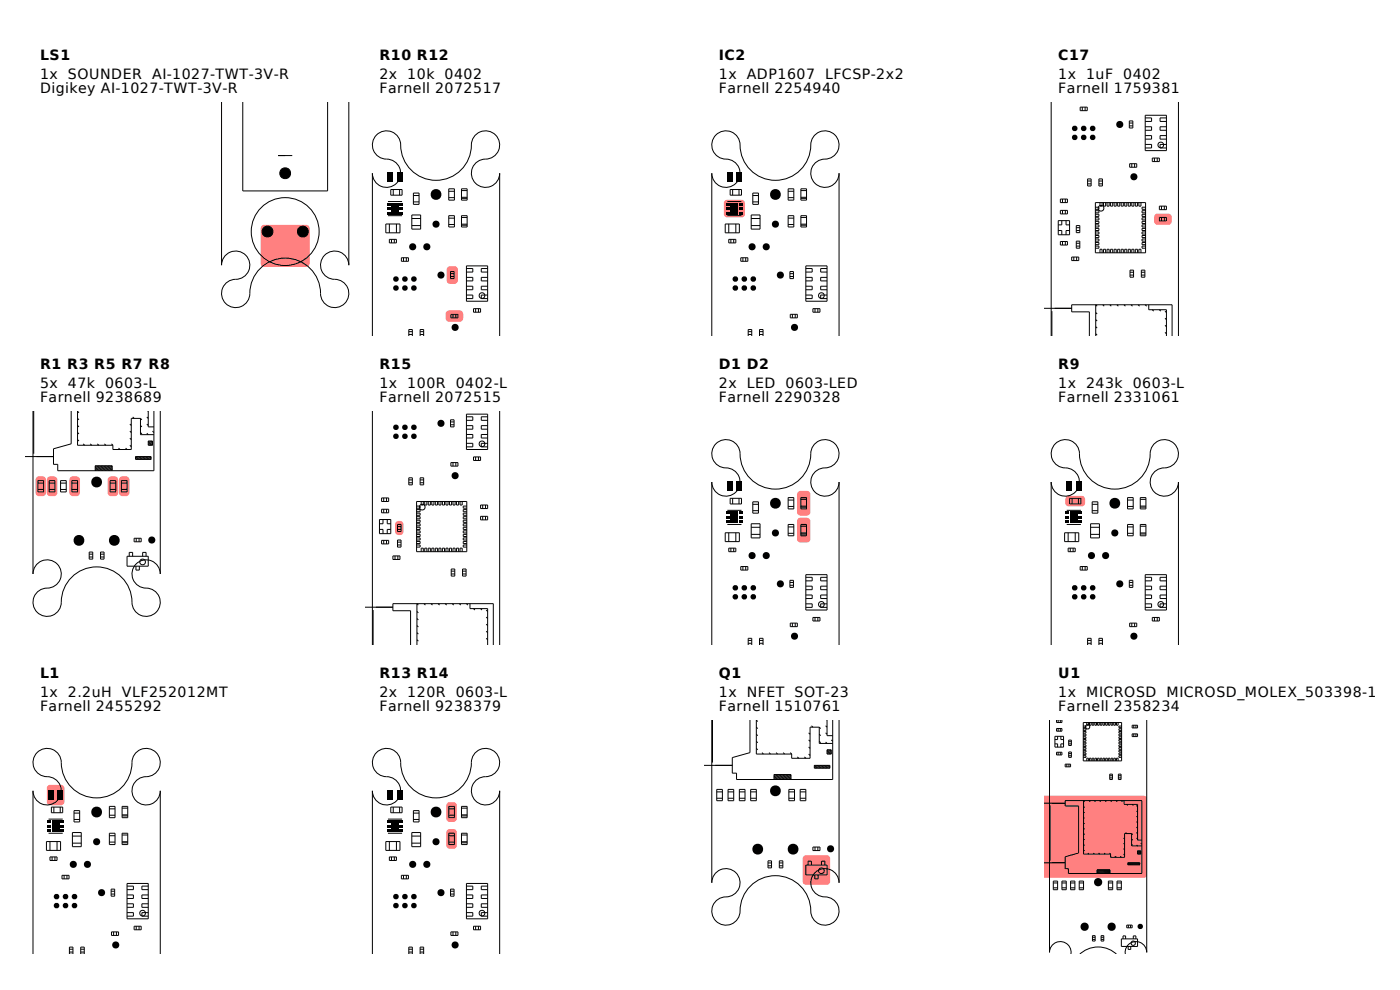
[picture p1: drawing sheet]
<svg xmlns="http://www.w3.org/2000/svg" width="297mm" height="210mm" viewBox="0 0 297 210" stroke-linecap="round" stroke-linejoin="round" font-family="sans-serif">
<defs><g id="words">
<g font-size="3">
<text x="8.5" y="12.8">LS1</text>
<text x="8.5" y="16.8">1x</text>
<text x="14.4" y="16.8">SOUNDER</text>
<text x="32.3" y="16.8">AI-1027-TWT-3V-R</text>
<text x="80.5" y="12.8">R10 R12</text>
<text x="80.5" y="16.8">2x</text>
<text x="86.4" y="16.8">10k</text>
<text x="94.3" y="16.8">0402</text>
<text x="152.5" y="12.8">IC2</text>
<text x="152.5" y="16.8">1x</text>
<text x="158.4" y="16.8">ADP1607</text>
<text x="175" y="16.8">LFCSP-2x2</text>
<text x="224.5" y="12.8">C17</text>
<text x="224.5" y="16.8">1x</text>
<text x="230.4" y="16.8">1uF</text>
<text x="238.3" y="16.8">0402</text>
<text x="8.5" y="19.8">Digikey AI-1027-TWT-3V-R</text>
<text x="80.5" y="19.8">Farnell 2072517</text>
<text x="152.5" y="19.8">Farnell 2254940</text>
<text x="224.5" y="19.8">Farnell 1759381</text>
<text x="8.5" y="78.3">R1 R3 R5 R7 R8</text>
<text x="8.5" y="82.3">5x</text>
<text x="14.4" y="82.3">47k</text>
<text x="22.3" y="82.3">0603-L</text>
<text x="80.5" y="78.3">R15</text>
<text x="80.5" y="82.3">1x</text>
<text x="86.4" y="82.3">100R</text>
<text x="96.7" y="82.3">0402-L</text>
<text x="152.5" y="78.3">D1 D2</text>
<text x="152.5" y="82.3">2x</text>
<text x="158.4" y="82.3">LED</text>
<text x="166.7" y="82.3">0603-LED</text>
<text x="224.5" y="78.3">R9</text>
<text x="224.5" y="82.3">1x</text>
<text x="230.4" y="82.3">243k</text>
<text x="240.3" y="82.3">0603-L</text>
<text x="8.5" y="85.3">Farnell 9238689</text>
<text x="80.5" y="85.3">Farnell 2072515</text>
<text x="152.5" y="85.3">Farnell 2290328</text>
<text x="224.5" y="85.3">Farnell 2331061</text>
<text x="8.5" y="143.8">L1</text>
<text x="80.5" y="143.8">R13 R14</text>
<text x="152.5" y="143.8">Q1</text>
<text x="224.5" y="143.8">U1</text>
<text x="8.5" y="147.8">1x</text>
<text x="14.4" y="147.8">2.2uH</text>
<text x="25.9" y="147.8">VLF252012MT</text>
<text x="80.5" y="147.8">2x</text>
<text x="86.4" y="147.8">120R</text>
<text x="96.7" y="147.8">0603-L</text>
<text x="152.5" y="147.8">1x</text>
<text x="158.4" y="147.8">NFET</text>
<text x="168.6" y="147.8">SOT-23</text>
<text x="224.5" y="147.8">1x</text>
<text x="230.4" y="147.8">MICROSD</text>
<text x="247.5" y="147.8">MICROSD_MOLEX_503398-1892</text>
<text x="8.5" y="150.8">Farnell 2455292</text>
<text x="80.5" y="150.8">Farnell 9238379</text>
<text x="152.5" y="150.8">Farnell 1510761</text>
<text x="224.5" y="150.8">Farnell 2358234</text>
</g>
</g></defs>
<path d="M55.5 47.9l.6-.2h8.9a.75 .75 0 0 1 .7 .7v7.5a.75 .75 0 0 1-.7 .7h-8.9a.75 .75 0 0 1-.8-.7v-7.5z" fill="#ff8080"/>
<g fill="#000">
<circle cx="60.5" cy="36.8" r="1.15"/>
<circle cx="56.8" cy="49.1" r="1.15"/>
<circle cx="64.3" cy="49.1" r="1.15"/>
</g>
<g fill="none" stroke="#000" stroke-width=".21">
<path d="M59 33h3M69.5 21.7v18.8h-18v-18.8M74 21.7v34.6a3 3 0 0 0-3-3 3 3 0 0 0-3 3 3 3 0 0 0 3 3 3 3 0 0 1 3 3 3 3 0 0 1-3 3 3 3 0 0 1-3-3 7.5 7.5 0 0 0-7.8-7.5 7.5 7.5 0 0 0-7.3 8.1 3 3 0 0 1-3.3 2.3 3 3 0 0 1-2.6-3.1 3 3 0 0 1 3-2.8 3 3 0 0 0 3-3 3 3 0 0 0-3-3 3 3 0 0 0-3 3v-34.6"/>
<circle cx="60.5" cy="36.8" r="1.15"/>
<circle cx="56.8" cy="49.1" r="1.15"/>
<circle cx="60.5" cy="49.1" r="7.2"/>
<circle cx="64.3" cy="49.1" r="1.15"/>
</g>
<g fill="#ff8080">
<path d="M10.1 101.3a1.45 1.45 0 0 1 2 .2l.1 3a.75 .75 0 0 1-.8 .8h-.7a.75 .75 0 0 1-.8-.8v-2.7z"/>
<path d="M7.7 101.3a1.45 1.45 0 0 1 2 .2l.1 3a.75 .75 0 0 1-.8 .8h-.7a.75 .75 0 0 1-.8-.8v-2.7z"/>
<path d="M25.4 101.3a1.45 1.45 0 0 1 2 .2l.1 3a.75 .75 0 0 1-.8 .8h-.7a.75 .75 0 0 1-.8-.8v-2.7z"/>
<path d="M23 101.3a1.45 1.45 0 0 1 2 .2l.1 3a.75 .75 0 0 1-.8 .8h-.7a.75 .75 0 0 1-.8-.8v-2.7z"/>
<path d="M14.9 101.3a1.45 1.45 0 0 1 2 .2l.1 3a.75 .75 0 0 1-.8 .8h-.7a.75 .75 0 0 1-.8-.8v-2.7z"/>
</g>
<g fill="#000">
<circle cx="16.8" cy="114.6" r="1.15"/>
<circle cx="20.5" cy="102.3" r="1.15"/>
<circle cx="24.3" cy="114.6" r="1.15"/>
<circle cx="32.2" cy="114.6" r=".76"/>
</g>
<g fill="none" stroke="#000" stroke-width=".21">
<path d="M5.5 96.9h5.9M7 87.2v34.6a3 3 0 0 1 3-3 3 3 0 0 1 3 3 3 3 0 0 1-3 3 3 3 0 0 0-3 3 3 3 0 0 0 3 3 3 3 0 0 0 3-3 7.5 7.5 0 0 1 7.8-7.5 7.5 7.5 0 0 1 7.3 8.1 3 3 0 0 0 3.3 2.3 3 3 0 0 0 2.6-3.1 3 3 0 0 0-3-2.8 3 3 0 0 1-3-3 3 3 0 0 1 3-3 3 3 0 0 1 3 3v-34.6M7.2 87.2v9.1M15.1 87.2v7l-3.7 1v3.3h.9v1.4h20.4v-12.7M16.5 87.2v7.3h7.5M16.5 93.3l.3 .3M16.5 91.8l.3 .3M16.5 90.3l.3 .3M16.5 88.8l.3 .3M16.5 87.3l.3 .3M17.7 94.2l.3 .3M19.2 94.2l.3 .3"/>
<path d="M20.2 98.8l1.1 1.1M20.2 99.1l.8 .8M20.2 99.4l.5 .5M20.2 99.7l.2 .2M20.2 98.8h3.6v1.1M20.2 98.8v1.1M20.5 98.8l1.1 1.1M20.7 94.2l.3 .3M20.8 98.8l1.1 1.1M21.1 98.8l1.1 1.1M21.4 98.8l1.1 1.1M21.7 98.8l1.1 1.1"/>
<path d="M22 98.8l1.1 1.1M22.2 94.2l.3 .3M22.3 98.8l1.1 1.1M22.6 98.8l1.1 1.1M22.9 98.8l.9 .9M23.2 98.8l.6 .6M23.5 98.8l.3 .3M23.7 94.2l.3 .3M25.2 95.1l.3 .3M26.7 95.1l.3 .3M27.6 90l.3 .3M27.6 91.5l.3 .3"/>
<path d="M27.6 93l.3 .3M27.6 94.5l.3 .3M28.2 88.5l.3 .3M28.8 96.9h3.3v.6M28.8 96.9l.6 .6M28.8 97.2l.3 .3M28.8 96.9v.6h3.3M29.1 96.9l.6 .6M29.4 96.9l.6 .6M29.7 96.9l.6 .6M29.8 91.8l.3 .3M29.8 88.8l.3 .3"/>
<path d="M29.8 90.3l.3 .3M29.8 88.8h-1.9v6.6h-3.9v-.9M29.8 88.8v3.4h2.9M30 96.9l.6 .6M30.3 96.9l.6 .6M30.6 96.9l.6 .6M30.9 96.9l.6 .6M31.2 88.5l.3 .3M31.2 91.9l.3 .3M31.2 90l.3 .3M31.2 96.9l.6 .6M31.4 87.2l.1 .1"/>
<path d="M31.5 87.2v3.4h1.2M31.5 93.6v.9h.9M31.5 93.6l.9 .9M31.5 93.9l.6 .6M31.5 94.2l.3 .3M31.5 96.9l.6 .6M31.5 93.6h.9v.9M31.8 93.6l.6 .6M31.8 96.9l.3 .3M32.1 93.6l.3 .3M32.4 91.5l.3 .3M8.1 102h1.2v2.4h-1.2z"/>
<path d="M8.1 103.8h1.2M8.1 102.5h1.2M10.5 102h1.2v2.4h-1.2zM10.5 103.8h1.2M10.5 102.5h1.2M12.9 102h1.2v2.4h-1.2zM12.9 103.8h1.2M12.9 102.5h1.2M15.3 102h1.2v2.4h-1.2zM15.3 103.8h1.2M15.3 102.5h1.2M18.9 117.1h.8v1.5h-.8z"/>
<path d="M18.9 117.6h.8M18.9 118.2h.8M21.3 117.1h.8v1.5h-.8zM21.3 117.6h.8M21.3 118.2h.8M23.4 102h1.2v2.4h-1.2zM23.4 103.8h1.2M23.4 102.5h1.2M25.8 102h1.2v2.4h-1.2zM25.8 103.8h1.2M25.8 102.5h1.2M27 118h4.5v2.1h-4.5z"/>
<path d="M27.4 118v-.8h.7v.8M28.5 114.2h1.5v.7h-1.5zM28.9 114.2v.7M29.5 114.2v.7M30.3 118v-.8h.7v.8M28.8 120.1v.8h.8v-.8"/>
<circle cx="30.3" cy="119.2" r=".6"/>
</g>
<path d="M10.1 166.7l.6-.2h2.2a.75 .75 0 0 1 .8 .7v2.9a.75 .75 0 0 1-.8 .7h-2.2a.75 .75 0 0 1-.8-.7v-2.9z" fill="#ff8080"/>
<g fill="#000">
<path d="M10.1 174h.7v.6h-.7zM10.1 175h.7v.6h-.7zM10.1 175.9h.7v.6h-.7zM10.2 167.7h1.2v1.9h-1.2zM11.1 174.1h1.5v2.4h-1.5zM12.3 167.7h1.1v1.9h-1.1zM12.8 175.9h.7v.6h-.7zM12.8 175h.7v.6h-.7zM12.8 174h.7v.6h-.7z"/>
<circle cx="20.5" cy="172.3" r="1.15"/>
<circle cx="20.5" cy="178.6" r=".76"/>
<circle cx="12" cy="190.2" r=".6"/>
<circle cx="12" cy="192.1" r=".6"/>
<circle cx="13.9" cy="190.2" r=".59"/>
<circle cx="13.9" cy="192.1" r=".59"/>
<circle cx="15.5" cy="183.4" r=".76"/>
<circle cx="15.8" cy="190.2" r=".6"/>
<circle cx="15.8" cy="192.1" r=".6"/>
<circle cx="18.5" cy="183.4" r=".76"/>
<circle cx="21.6" cy="189.4" r=".76"/>
<circle cx="24.6" cy="200.5" r=".76"/>
</g>
<g fill="none" stroke="#000" stroke-width=".21">
<path d="M9.9 178.5h3v1.9h-3zM10.3 176.8h3M10.3 173.8h3M10.6 178.5v1.9M10.9 171.2h2.4v1.2h-2.4zM11.4 171.2v1.2M12.1 178.5v1.9M12.8 171.2v1.2M15.4 178.9h1.8M15.4 177.4h1.8M15.4 176.6h1.8v3h-1.8zM15.7 172h1.2v2.4h-1.2z"/>
<path d="M15.7 173.8h1.2M15.7 172.5h1.2M23.2 171.1h1.2v2.4h-1.2zM23.2 176.8h1.2v2.4h-1.2zM23.2 172.9h1.2M23.2 171.6h1.2M23.2 178.6h1.2M23.2 177.3h1.2M25.9 171.1h1.2v2.4h-1.2zM25.9 176.8h1.2v2.4h-1.2zM25.9 172.9h1.2M25.9 173.1h1.2"/>
<path d="M25.9 171.4h1.2M25.9 177.1h1.2M25.9 178.8h1.2M25.9 178.6h1.2M10.6 181.8h1.5v.7h-1.5zM11.1 181.8v.7M11.7 181.8v.7M13.2 185.7h1.5v.7h-1.5zM13.6 185.7v.7M14.2 185.7v.7M23.6 188.6h.7v1.5h-.7zM23.6 189.1h.7"/>
<path d="M23.6 189.7h.7M23.7 197.7h1.5v.7h-1.5zM24.1 197.7v.7M24.7 197.7v.7M27 187.4h4.5v7.5h-4.5zM27 193.6h1.3v.8h-1.3M27 191.7h1.3v.8h-1.3M27 189.9h1.3v.7h-1.3M27 188h1.3v.7h-1.3M28.5 196.5h1.5v.7h-1.5zM28.9 196.5v.7M29.5 196.5v.7"/>
<path d="M31.5 193.6h-1.4v.8h1.4M31.5 188h-1.4v.7h1.4M31.5 189.9h-1.4v.7h1.4M31.5 191.7h-1.4v.8h1.4M7 202.3v-34.5a3 3 0 0 0 3 3 3 3 0 0 0 3-3 3 3 0 0 0-3-3 3 3 0 0 1-3-3 3 3 0 0 1 3-3 3 3 0 0 1 3 3 7.5 7.5 0 0 0 7.8 7.5 7.5 7.5 0 0 0 7.3-8.1 3 3 0 0 1 3.3-2.4 3 3 0 0 1 2.6 3.2 3 3 0 0 1-3 2.8 3 3 0 0 0-3 3 3 3 0 0 0 3 3 3 3 0 0 0 3-3v34.5M14.7 201.4h.8M14.7 202h.8M14.7 202.3v-1.4h.8v1.4M17.1 201.4h.8M17.1 202h.8M17.1 202.3v-1.4h.8v1.4"/>
<circle cx="30.3" cy="193.7" r=".6"/>
</g>
<g fill="#ff8080">
<path d="M94.8 66.1l.5-.2h2.2a.75 .75 0 0 1 .8 .7v.9a.75 .75 0 0 1-.8 .8h-2.2a.75 .75 0 0 1-.8-.8v-.9z"/>
<path d="M95 56.7a1.59 1.59 0 0 1 2.1 .2l.1 2.6a.75 .75 0 0 1-.8 .7h-.9a.75 .75 0 0 1-.7-.7v-2.3z"/>
</g>
<g fill="#000">
<path d="M82.2 36.7h1.2v1.9h-1.2zM84.3 36.7h1.1v1.9h-1.1zM82.1 43h.7v.6h-.7zM82.1 44h.7v.6h-.7zM82.1 44.9h.7v.6h-.7zM83.1 43.1h1.5v2.4h-1.5zM84.8 44.9h.7v.6h-.7zM84.8 44h.7v.6h-.7zM84.8 43h.7v.6h-.7z"/>
<circle cx="84" cy="59.2" r=".6"/>
<circle cx="85.9" cy="59.2" r=".6"/>
<circle cx="87.6" cy="52.4" r=".76"/>
<circle cx="87.8" cy="59.2" r=".6"/>
<circle cx="90.6" cy="52.4" r=".76"/>
<circle cx="92.5" cy="41.3" r="1.15"/>
<circle cx="92.5" cy="47.6" r=".76"/>
<circle cx="93.6" cy="58.4" r=".76"/>
<circle cx="84" cy="61.1" r=".6"/>
<circle cx="85.9" cy="61.1" r=".6"/>
<circle cx="87.8" cy="61.1" r=".6"/>
<circle cx="96.6" cy="69.5" r=".76"/>
</g>
<g fill="none" stroke="#000" stroke-width=".21">
<path d="M81.9 47.5h3v1.9h-3zM82.3 45.8h3M82.3 42.8h3M82.6 47.5v1.9M82.6 50.8h1.5v.7h-1.5zM82.9 40.2h2.4v1.2h-2.4zM83.1 50.8v.7M83.4 40.2v1.2M83.7 50.8v.7M84.1 47.5v1.9M84.8 40.2v1.2M85.2 54.7h1.5v.7h-1.5z"/>
<path d="M85.6 54.7v.7M86.2 54.7v.7M87.4 47.9h1.8M87.4 46.4h1.8M87.4 45.6h1.8v3h-1.8zM87.7 41h1.2v2.4h-1.2zM87.7 42.8h1.2M87.7 41.5h1.2M95.2 40.1h1.2v2.4h-1.2zM95.2 45.8h1.2v2.4h-1.2zM95.2 41.9h1.2M95.2 40.6h1.2"/>
<path d="M95.2 47.6h1.2M95.2 46.3h1.2M95.6 57.6h.7v1.5h-.7zM95.6 58.1h.7M95.6 58.7h.7M97.9 40.1h1.2v2.4h-1.2zM97.9 45.8h1.2v2.4h-1.2zM97.9 41.9h1.2M97.9 42.1h1.2M97.9 40.4h1.2M97.9 46.1h1.2M97.9 47.8h1.2"/>
<path d="M97.9 47.6h1.2M99 56.4h4.5v7.5h-4.5zM99 58.8h1.3v.8h-1.3M99 57h1.3v.7h-1.3M103.5 57h-1.4v.7h1.4M103.5 58.8h-1.4v.8h1.4M79 71.3v-34.5a3 3 0 0 0 3 3 3 3 0 0 0 3-3 3 3 0 0 0-3-3 3 3 0 0 1-3-3 3 3 0 0 1 3-3 3 3 0 0 1 3 3 7.5 7.5 0 0 0 7.8 7.4 7.5 7.5 0 0 0 7.3-8 3 3 0 0 1 3.3-2.4 3 3 0 0 1 2.6 3.2 3 3 0 0 1-3 2.8 3 3 0 0 0-3 3 3 3 0 0 0 3 3 3 3 0 0 0 3-3v34.5M86.7 70.4h.8M86.7 71h.8M86.7 71.3v-1.4h.8v1.4M89.1 70.4h.8M89.1 71h.8"/>
<path d="M89.1 71.3v-1.4h.8v1.4M95.7 66.7h1.5v.7h-1.5zM96.1 66.7v.7M96.7 66.7v.7M99 62.6h1.3v.7h-1.3M99 60.7h1.3v.8h-1.3M100.5 65.5h1.5v.7h-1.5zM100.9 65.5v.7M101.5 65.5v.7M103.5 62.6h-1.4v.7h1.4M103.5 60.7h-1.4v.8h1.4"/>
<circle cx="102.3" cy="62.7" r=".6"/>
</g>
<path d="M84 110.7l.6-.2a.83 .83 0 0 1 1 .8v1.5a.91 .91 0 0 1-.9 .7 .91 .91 0 0 1-.9-.7v-1.5z" fill="#ff8080"/>
<g fill="none" stroke="#000" stroke-width=".21">
<path d="M79 87.2v49.6M95.6 89.1h.7v1.5h-.7zM95.6 89.5h.7M95.6 90.1h.7M95.7 98.1h1.5v.8h-1.5zM96.1 98.1v.8M96.7 98.1v.8M99 87.9h4.5v7.5h-4.5zM99 94h1.3v.8h-1.3M99 92.2h1.3v.7h-1.3M99 90.3h1.3v.7h-1.3M99 88.4h1.3v.8h-1.3"/>
<path d="M100.5 96.9h1.5v.8h-1.5zM100.9 96.9v.8M101.5 96.9v.8M103.5 94h-1.4v.8h1.4M103.5 88.4h-1.4v.8h1.4M103.5 90.3h-1.4v.7h1.4M103.5 92.2h-1.4v.7h1.4M106 87.2v49.6M80.5 112.3h.8v.9M80.5 110.2h2.4v3h-2.4zM81 105.6h1.5v.8h-1.5zM81 108h1.5v.8h-1.5z"/>
<path d="M81 114.6h1.5v.8h-1.5zM81.3 110.2v.9h-.8M81.4 105.6v.8M81.4 108v.8M81.4 114.6v.8M82 105.6v.8M82 108v.8M82 114.6v.8M82.2 110.2v.9h.7M82.9 112.3h-.7v.9M83.4 117.9h1.5v.8h-1.5zM83.8 117.9v.8"/>
<path d="M84.3 115.6h.8M84.3 115h.8M84.3 114.6h.8v1.5h-.8zM84.3 111.3h.8v1.5h-.8zM84.3 112.3h.8M84.3 111.7h.8M84.4 117.9v.8M86.7 101.8h.8M86.7 102.4h.8M86.7 101.4h.8v1.5h-.8zM88.4 115.6h.7v.5h-.7M88.4 114.1h.7v.5h-.7"/>
<path d="M88.4 107.4h.7v.4h-.7M88.4 108.1h.7v.5h-.7M88.4 108.9h.7v.4h-.7M88.4 109.6h.7v.5h-.7M88.4 110.4h.7v.4h-.7M88.4 111.1h.7v.5h-.7M88.4 111.9h.7v.4h-.7M88.4 112.6h.7v.5h-.7M88.4 113.4h.7v.4h-.7M88.4 114.9h.7v.4h-.7M88.4 106.4h10.6v10.6h-10.6zM89.1 101.8h.8"/>
<path d="M89.1 102.4h.8M89.1 101.4h.8v1.5h-.8zM89.4 106.4v.7h.4v-.7M89.4 117v-.7h.4v.7M90.1 106.4v.7h.5v-.7M90.1 117v-.7h.5v.7M90.9 106.4v.7h.4v-.7M90.9 117v-.7h.4v.7M91.6 106.4v.7h.5v-.7M91.6 117v-.7h.5v.7M92.4 106.4v.7h.4v-.7M92.4 117v-.7h.4v.7"/>
<path d="M93.1 106.4v.7h.5v-.7M93.1 117v-.7h.5v.7M93.9 106.4v.7h.4v-.7M93.9 117v-.7h.4v.7M94.6 106.4v.7h.5v-.7M94.6 117v-.7h.5v.7M95.4 106.4v.7h.4v-.7M95.4 117v-.7h.4v.7M96.1 106.4v.7h.5v-.7M96.1 117v-.7h.5v.7M96.9 106.4v.7h.4v-.7M96.9 117v-.7h.4v.7"/>
<path d="M97.6 106.4v.7h.5v-.7M97.6 117v-.7h.5v.7M99 115.6h-.7v.5h.7M99 114.1h-.7v.5h.7M99 107.4h-.7v.4h.7M99 108.1h-.7v.5h.7M99 108.9h-.7v.4h.7M99 109.6h-.7v.5h.7M99 110.4h-.7v.4h.7M99 111.1h-.7v.5h.7M99 111.9h-.7v.4h.7M99 112.6h-.7v.5h.7"/>
<path d="M99 113.4h-.7v.4h.7M99 114.9h-.7v.4h.7M102 107.1h1.5v.8h-1.5zM102 109.5h1.5v.8h-1.5zM102.4 107.1v.8M102.4 109.5v.8M103 107.1v.8M103 109.5v.8M77.5 128.8h5.9M79.2 129.4v7.4M87.1 136.8v-7.2h-3.7v-1.5h21.3v8.7M88.5 135.7l.3 .3"/>
<path d="M88.5 134.2l.3 .3M88.5 132.7l.3 .3M88.5 131.2l.3 .3M88.5 129.7l.3 .3M88.8 128.4l-.3-.3v8.7M90 128.1l.3 .3M91.5 128.1l.3 .3M93 128.1l.3 .3M94.5 128.1l.3 .3M95.7 120.7h.8v1.5h-.8zM95.7 121.8h.8M95.7 121.2h.8"/>
<path d="M96 128.1l.3 .3M97.5 128.1l.3 .3M98.1 120.7h.8v1.5h-.8zM98.1 121.8h.8M98.1 121.2h.8M99 128.1l.3 .3M99.7 128.1v1h3.8v7.7M100.5 129.1l.3 .3M102 129.1l.3 .3M103.2 129.4l.3 .3M103.2 130.9l.3 .3M103.2 132.4l.3 .3"/>
<path d="M103.2 133.9l.3 .3M103.2 135.4l.3 .3"/>
<circle cx="102.3" cy="94.2" r=".6"/>
<circle cx="89.6" cy="107.6" r=".6"/>
</g>
<g fill="#000">
<circle cx="84" cy="90.7" r=".6"/>
<circle cx="84" cy="92.6" r=".6"/>
<circle cx="85.9" cy="90.7" r=".6"/>
<circle cx="85.9" cy="92.6" r=".6"/>
<circle cx="87.8" cy="90.7" r=".6"/>
<circle cx="87.8" cy="92.6" r=".6"/>
<circle cx="93.6" cy="89.8" r=".76"/>
<circle cx="96.6" cy="100.9" r=".76"/>
</g>
<g fill="#ff8080">
<path d="M94.9 170.4a1.45 1.45 0 0 1 2 .2v3a.75 .75 0 0 1-.7 .8h-.8a.75 .75 0 0 1-.7-.8v-2.7z"/>
<path d="M94.9 176.1a1.45 1.45 0 0 1 2 .2v3a.75 .75 0 0 1-.7 .8h-.8a.75 .75 0 0 1-.7-.8v-2.7z"/>
</g>
<g fill="#000">
<path d="M82.1 174h.7v.6h-.7zM82.1 175h.7v.6h-.7zM82.1 175.9h.7v.6h-.7zM82.2 167.7h1.2v1.9h-1.2zM83.1 174.1h1.5v2.4h-1.5zM84.3 167.7h1.1v1.9h-1.1zM84.8 175.9h.7v.6h-.7zM84.8 175h.7v.6h-.7zM84.8 174h.7v.6h-.7z"/>
<circle cx="92.5" cy="172.3" r="1.15"/>
<circle cx="92.5" cy="178.6" r=".76"/>
<circle cx="84" cy="190.2" r=".6"/>
<circle cx="84" cy="192.1" r=".6"/>
<circle cx="85.9" cy="190.2" r=".6"/>
<circle cx="85.9" cy="192.1" r=".6"/>
<circle cx="87.6" cy="183.4" r=".76"/>
<circle cx="87.8" cy="190.2" r=".6"/>
<circle cx="87.8" cy="192.1" r=".6"/>
<circle cx="90.6" cy="183.4" r=".76"/>
<circle cx="93.6" cy="189.4" r=".76"/>
<circle cx="96.6" cy="200.5" r=".76"/>
</g>
<g fill="none" stroke="#000" stroke-width=".21">
<path d="M81.9 178.5h3v1.9h-3zM82.3 176.8h3M82.3 173.8h3M82.6 178.5v1.9M82.9 171.2h2.4v1.2h-2.4zM83.4 171.2v1.2M84.1 178.5v1.9M84.8 171.2v1.2M87.4 178.9h1.8M87.4 177.4h1.8M87.4 176.6h1.8v3h-1.8zM87.7 172h1.2v2.4h-1.2z"/>
<path d="M87.7 173.8h1.2M87.7 172.5h1.2M95.2 171.1h1.2v2.4h-1.2zM95.2 176.8h1.2v2.4h-1.2zM95.2 172.9h1.2M95.2 171.6h1.2M95.2 178.6h1.2M95.2 177.3h1.2M97.9 171.1h1.2v2.4h-1.2zM97.9 176.8h1.2v2.4h-1.2zM97.9 172.9h1.2M97.9 173.1h1.2"/>
<path d="M97.9 171.4h1.2M97.9 177.1h1.2M97.9 178.8h1.2M97.9 178.6h1.2M82.6 181.8h1.5v.7h-1.5zM83.1 181.8v.7M83.7 181.8v.7M85.2 185.7h1.5v.7h-1.5zM85.6 185.7v.7M86.2 185.7v.7M95.6 188.6h.7v1.5h-.7zM95.6 189.1h.7"/>
<path d="M95.6 189.7h.7M95.7 197.7h1.5v.7h-1.5zM96.1 197.7v.7M96.7 197.7v.7M99 187.4h4.5v7.5h-4.5zM99 193.6h1.3v.8h-1.3M99 191.7h1.3v.8h-1.3M99 189.9h1.3v.7h-1.3M99 188h1.3v.7h-1.3M100.5 196.5h1.5v.7h-1.5zM100.9 196.5v.7M101.5 196.5v.7"/>
<path d="M103.5 193.6h-1.4v.8h1.4M103.5 188h-1.4v.7h1.4M103.5 189.9h-1.4v.7h1.4M103.5 191.7h-1.4v.8h1.4M79 202.3v-34.5a3 3 0 0 0 3 3 3 3 0 0 0 3-3 3 3 0 0 0-3-3 3 3 0 0 1-3-3 3 3 0 0 1 3-3 3 3 0 0 1 3 3 7.5 7.5 0 0 0 7.8 7.5 7.5 7.5 0 0 0 7.3-8.1 3 3 0 0 1 3.3-2.4 3 3 0 0 1 2.6 3.2 3 3 0 0 1-3 2.8 3 3 0 0 0-3 3 3 3 0 0 0 3 3 3 3 0 0 0 3-3v34.5M86.7 201.4h.8M86.7 202h.8M86.7 202.3v-1.4h.8v1.4M89.1 201.4h.8M89.1 202h.8M89.1 202.3v-1.4h.8v1.4"/>
<circle cx="102.3" cy="193.7" r=".6"/>
</g>
<path d="M153.8 42.6l.5-.2h3a.75 .75 0 0 1 .8 .7v2.3a.75 .75 0 0 1-.8 .7h-3a.75 .75 0 0 1-.7-.7v-2.3z" fill="#ff8080"/>
<g fill="#000">
<path d="M154.2 36.7h1.2v1.9h-1.2zM156.3 36.7h1.1v1.9h-1.1zM154.1 43h.7v.6h-.7zM154.1 44h.7v.6h-.7zM154.1 44.9h.7v.6h-.7zM155.1 43.1h1.5v2.4h-1.5zM156.8 44.9h.7v.6h-.7zM156.8 44h.7v.6h-.7zM156.8 43h.7v.6h-.7z"/>
<circle cx="156" cy="59.2" r=".59"/>
<circle cx="157.9" cy="59.2" r=".6"/>
<circle cx="159.6" cy="52.4" r=".76"/>
<circle cx="159.8" cy="59.2" r=".59"/>
<circle cx="162.6" cy="52.4" r=".76"/>
<circle cx="164.5" cy="41.3" r="1.15"/>
<circle cx="164.5" cy="47.6" r=".76"/>
<circle cx="165.6" cy="58.4" r=".76"/>
<circle cx="156" cy="61.1" r=".59"/>
<circle cx="157.9" cy="61.1" r=".6"/>
<circle cx="159.8" cy="61.1" r=".59"/>
<circle cx="168.6" cy="69.5" r=".76"/>
</g>
<g fill="none" stroke="#000" stroke-width=".21">
<path d="M153.9 47.5h3v1.9h-3zM154.3 45.8h3M154.3 42.8h3M154.6 47.5v1.9M154.6 50.8h1.5v.7h-1.5zM154.9 40.2h2.4v1.2h-2.4zM155.1 50.8v.7M155.4 40.2v1.2M155.7 50.8v.7M156.1 47.5v1.9M156.8 40.2v1.2M157.2 54.7h1.5v.7h-1.5z"/>
<path d="M157.6 54.7v.7M158.2 54.7v.7M159.4 47.9h1.9M159.4 46.4h1.9M159.4 45.6h1.9v3h-1.9zM159.7 41h1.2v2.4h-1.2zM159.7 42.8h1.2M159.7 41.5h1.2M167.2 40.1h1.2v2.4h-1.2zM167.2 45.8h1.2v2.4h-1.2zM167.2 41.9h1.2M167.2 40.6h1.2"/>
<path d="M167.2 47.6h1.2M167.2 46.3h1.2M167.6 57.6h.7v1.5h-.7zM167.6 58.1h.7M167.6 58.7h.7M169.9 40.1h1.2v2.4h-1.2zM169.9 45.8h1.2v2.4h-1.2zM169.9 41.9h1.2M169.9 42.1h1.2M169.9 40.4h1.2M169.9 46.1h1.2M169.9 47.8h1.2"/>
<path d="M169.9 47.6h1.2M171 56.4h4.5v7.5h-4.5zM171 58.8h1.3v.8h-1.3M171 57h1.3v.7h-1.3M175.5 57h-1.4v.7h1.4M175.5 58.8h-1.4v.8h1.4M151 71.3v-34.5a3 3 0 0 0 3 3 3 3 0 0 0 3-3 3 3 0 0 0-3-3 3 3 0 0 1-3-3 3 3 0 0 1 3-3 3 3 0 0 1 3 3 7.5 7.5 0 0 0 7.9 7.4 7.5 7.5 0 0 0 7.2-8 3 3 0 0 1 3.3-2.4 3 3 0 0 1 2.6 3.2 3 3 0 0 1-3 2.8 3 3 0 0 0-3 3 3 3 0 0 0 3 3 3 3 0 0 0 3-3v34.5M158.7 70.4h.8M158.7 71h.8M158.7 71.3v-1.4h.8v1.4M161.1 70.4h.8M161.1 71h.8"/>
<path d="M161.1 71.3v-1.4h.8v1.4M167.7 66.7h1.5v.7h-1.5zM168.1 66.7v.7M168.7 66.7v.7M171 62.6h1.3v.7h-1.3M171 60.7h1.3v.8h-1.3M172.5 65.5h1.5v.7h-1.5zM172.9 65.5v.7M173.5 65.5v.7M175.5 62.6h-1.4v.7h1.4M175.5 60.7h-1.4v.8h1.4"/>
<circle cx="174.3" cy="62.7" r=".6"/>
</g>
<g fill="#ff8080">
<path d="M169.3 104.4a2.62 2.62 0 0 1 2.2-.2l.4 .4v.3v3.7a.75 .75 0 0 1-.7 .8h-1.4a.75 .75 0 0 1-.7-.8v-3.7z"/>
<path d="M169.3 110.1a2.62 2.62 0 0 1 2.2-.2l.4 .4v.3v3.7a.75 .75 0 0 1-.7 .8h-1.4a.75 .75 0 0 1-.7-.8v-3.7z"/>
</g>
<g fill="#000">
<path d="M154.1 108.5h.7v.6h-.7zM154.1 109.5h.7v.6h-.7zM154.1 110.4h.7v.6h-.7zM154.2 102.2h1.2v1.9h-1.2zM155.1 108.6h1.5v2.4h-1.5zM156.3 102.2h1.1v1.9h-1.1zM156.8 110.4h.7v.6h-.7zM156.8 109.5h.7v.6h-.7zM156.8 108.5h.7v.6h-.7z"/>
<circle cx="159.6" cy="117.9" r=".76"/>
<circle cx="162.6" cy="117.9" r=".76"/>
<circle cx="164.5" cy="106.8" r="1.15"/>
<circle cx="164.5" cy="113.1" r=".76"/>
<circle cx="156" cy="124.7" r=".59"/>
<circle cx="156" cy="126.6" r=".59"/>
<circle cx="157.9" cy="124.7" r=".6"/>
<circle cx="157.9" cy="126.6" r=".6"/>
<circle cx="159.8" cy="124.7" r=".59"/>
<circle cx="159.8" cy="126.6" r=".59"/>
<circle cx="165.6" cy="123.9" r=".76"/>
<circle cx="168.6" cy="135" r=".76"/>
</g>
<g fill="none" stroke="#000" stroke-width=".21">
<path d="M153.9 113h3v1.9h-3zM154.3 111.3h3M154.3 108.3h3M154.6 113v1.9M154.6 116.3h1.5v.7h-1.5zM154.9 105.7h2.4v1.2h-2.4zM155.1 116.3v.7M155.4 105.7v1.2M155.7 116.3v.7M156.1 113v1.9M156.8 105.7v1.2M159.4 113.4h1.9"/>
<path d="M159.4 111.9h1.9M159.4 111.1h1.9v3h-1.9zM159.7 106.5h1.2v2.4h-1.2zM159.7 108.3h1.2M159.7 107h1.2M167.2 105.6h1.2v2.4h-1.2zM167.2 111.3h1.2v2.4h-1.2zM167.2 107.4h1.2M167.2 106.1h1.2M167.2 113.1h1.2M167.2 111.8h1.2M169.9 105.6h1.2v2.4h-1.2z"/>
<path d="M169.9 111.3h1.2v2.4h-1.2zM169.9 107.4h1.2M169.9 107.6h1.2M169.9 105.9h1.2M169.9 111.6h1.2M169.9 113.3h1.2M169.9 113.1h1.2M151 136.8v-34.5a3 3 0 0 0 3 3 3 3 0 0 0 3-3 3 3 0 0 0-3-3 3 3 0 0 1-3-3 3 3 0 0 1 3-3 3 3 0 0 1 3 3 7.5 7.5 0 0 0 7.9 7.5 7.5 7.5 0 0 0 7.2-8.1 3 3 0 0 1 3.3-2.4 3 3 0 0 1 2.6 3.2 3 3 0 0 1-3 2.8 3 3 0 0 0-3 3 3 3 0 0 0 3 3 3 3 0 0 0 3-3v34.5M157.2 120.2h1.5v.7h-1.5zM157.6 120.2v.7M158.2 120.2v.7M158.7 135.9h.8"/>
<path d="M158.7 136.5h.8M158.7 136.8v-1.4h.8v1.4M161.1 135.9h.8M161.1 136.5h.8M161.1 136.8v-1.4h.8v1.4M167.6 123.1h.7v1.5h-.7zM167.6 123.6h.7M167.6 124.2h.7M167.7 132.2h1.5v.7h-1.5zM168.1 132.2v.7M168.7 132.2v.7M171 121.9h4.5v7.5h-4.5z"/>
<path d="M171 128.1h1.3v.8h-1.3M171 126.2h1.3v.8h-1.3M171 124.4h1.3v.7h-1.3M171 122.5h1.3v.7h-1.3M172.5 131h1.5v.7h-1.5zM172.9 131v.7M173.5 131v.7M175.5 128.1h-1.4v.8h1.4M175.5 122.5h-1.4v.7h1.4M175.5 124.4h-1.4v.7h1.4M175.5 126.2h-1.4v.8h1.4"/>
<circle cx="174.3" cy="128.2" r=".6"/>
</g>
<path d="M170.5 181.6l.5-.2h4.4a.75 .75 0 0 1 .7 .8v4.8a.75 .75 0 0 1-.7 .7h-4.4a.75 .75 0 0 1-.7-.7v-4.8z" fill="#ff8080"/>
<g fill="#000">
<circle cx="164.5" cy="167.8" r="1.15"/>
<circle cx="160.8" cy="180.1" r="1.15"/>
<circle cx="168.3" cy="180.1" r="1.15"/>
<circle cx="176.2" cy="180.1" r=".76"/>
</g>
<g fill="none" stroke="#000" stroke-width=".21">
<path d="M151 152.7v34.6a3 3 0 0 1 3-3 3 3 0 0 1 3 3 3 3 0 0 1-3 3 3 3 0 0 0-3 3 3 3 0 0 0 3 3 3 3 0 0 0 3-3 7.5 7.5 0 0 1 7.9-7.5 7.5 7.5 0 0 1 7.2 8.1 3 3 0 0 0 3.3 2.3 3 3 0 0 0 2.6-3.1 3 3 0 0 0-3-2.8 3 3 0 0 1-3-3 3 3 0 0 1 3-3 3 3 0 0 1 3 3v-34.6M151.2 152.7v9.1M159.1 152.7v7l-3.7 1v3.3h.9v1.4h20.4v-12.7M160.5 152.7v7.3h7.5M160.5 158.8l.3 .3M160.5 157.3l.3 .3M160.5 155.8l.3 .3M160.5 154.3l.3 .3M160.5 152.8l.3 .3M161.7 159.7l.3 .3M163.2 159.7l.3 .3M164.7 159.7l.3 .3"/>
<path d="M166.2 159.7l.3 .3M167.7 159.7l.3 .3M171.6 155.5l.3 .3M171.6 157l.3 .3M171.6 158.5l.3 .3M171.6 160l.3 .3M172.2 154l.3 .3M173.8 157.3l.3 .3M173.8 154.3l.3 .3M173.8 155.8l.3 .3M173.8 154.3h-1.9v6.6h-3.9v-.9M173.8 154.3v3.4h2.9"/>
<path d="M175.2 154l.3 .3M175.2 157.4l.3 .3M175.2 155.5l.3 .3M175.4 152.7l.1 .1M175.5 152.7v3.4h1.2M175.5 159.1v.9h.9M175.5 159.1l.9 .9M175.5 159.4l.6 .6M175.5 159.7l.3 .3M175.5 159.1h.9v.9M175.8 159.1l.6 .6M176.1 159.1l.3 .3"/>
<path d="M176.4 157l.3 .3M149.5 162.4h5.9M152.1 167.5h1.2v2.4h-1.2zM152.1 169.3h1.2M152.1 168h1.2M154.5 167.5h1.2v2.4h-1.2zM154.5 169.3h1.2M154.5 168h1.2M156.9 167.5h1.2v2.4h-1.2zM156.9 169.3h1.2M156.9 168h1.2M159.3 167.5h1.2v2.4h-1.2z"/>
<path d="M159.3 169.3h1.2M159.3 168h1.2M164.2 164.3l1.1 1.1M164.2 164.6l.8 .8M164.2 164.9l.5 .5M164.2 165.2l.2 .2M164.2 164.3h3.6v1.1M164.2 164.3v1.1M164.5 164.3l1.1 1.1M164.8 164.3l1.1 1.1M165.1 164.3l1.1 1.1M165.4 164.3l1.1 1.1"/>
<path d="M165.7 164.3l1.1 1.1M166 164.3l1.1 1.1M166.3 164.3l1.1 1.1M166.6 164.3l1.1 1.1M166.9 164.3l.9 .9M167.2 164.3l.6 .6M167.4 167.5h1.2v2.4h-1.2zM167.4 169.3h1.2M167.4 168h1.2M167.5 164.3l.3 .3M169.2 160.6l.3 .3M169.8 167.5h1.2v2.4h-1.2z"/>
<path d="M169.8 169.3h1.2M169.8 168h1.2M170.7 160.6l.3 .3M172.5 179.7h1.5v.7h-1.5zM172.8 162.4h3.3v.6M172.8 162.7l.3 .3M172.8 162.4l.6 .6M172.8 162.4v.6h3.3M172.9 179.7v.7M173.1 162.4l.6 .6M173.4 162.4l.6 .6M173.5 179.7v.7"/>
<path d="M173.7 162.4l.6 .6M174 162.4l.6 .6M174.3 162.4l.6 .6M174.6 162.4l.6 .6M174.9 162.4l.6 .6M175.2 162.4l.6 .6M175.5 162.4l.6 .6M175.8 162.4l.3 .3M162.9 182.6h.8v1.5h-.8zM162.9 183.1h.8M162.9 183.7h.8M165.3 182.6h.8v1.5h-.8z"/>
<path d="M165.3 183.1h.8M165.3 183.7h.8M171 183.5h4.5v2.1h-4.5zM171.4 183.5v-.8h.8v.8M172.9 185.6v.8h.7v-.8M174.3 183.5v-.8h.7v.8"/>
<circle cx="174.3" cy="184.7" r=".6"/>
</g>
<path d="M245.1 45.5l.5-.2h2.3a.75 .75 0 0 1 .7 .8v.9a.75 .75 0 0 1-.7 .7h-2.3a.75 .75 0 0 1-.7-.7v-.9z" fill="#ff8080"/>
<g fill="none" stroke="#000" stroke-width=".21">
<path d="M223 21.7v49.6M229.2 22.7h1.5v.8h-1.5zM229.6 22.7v.8M230.2 22.7v.8M230.8 38.4h.7M230.8 39h.7M230.8 38h.7v1.5h-.7zM233.2 38.4h.7M233.2 39h.7M233.2 38h.7v1.5h-.7zM239.6 25.7h.8v1.5h-.8zM239.6 26.1h.8"/>
<path d="M239.6 26.7h.8M239.7 34.7h1.5v.8h-1.5zM240.1 34.7v.8M240.7 34.7v.8M243 24.5h4.5v7.5h-4.5zM243 30.6h1.3v.8h-1.3M243 28.8h1.3v.7h-1.3M243 26.9h1.3v.7h-1.3M243 25h1.3v.8h-1.3M244.5 33.5h1.5v.8h-1.5zM244.9 33.5v.8M245.5 33.5v.8"/>
<path d="M247.5 30.6h-1.4v.8h1.4M247.5 25h-1.4v.8h1.4M247.5 26.9h-1.4v.7h1.4M247.5 28.8h-1.4v.7h1.4M250 21.7v49.6M224.5 48.9h.8v.9M224.5 46.8h2.4v3h-2.4zM225 42.2h1.5v.8h-1.5zM225 44.6h1.5v.8h-1.5zM225 51.2h1.5v.8h-1.5zM225.3 46.8v.9h-.8M225.4 42.2v.8"/>
<path d="M225.4 44.6v.8M225.4 51.2v.8M226 42.2v.8M226 44.6v.8M226 51.2v.8M226.2 46.8v.9h.7M226.9 48.9h-.7v.9M227.4 54.5h1.5v.8h-1.5zM227.8 54.5v.8M228.4 52.2h.7M228.4 51.6h.7M228.4 51.2h.7v1.5h-.7z"/>
<path d="M228.4 47.9h.7v1.5h-.7zM228.4 48.9h.7M228.4 48.3h.7M228.4 54.5v.8M232.4 52.2h.8v.5h-.8M232.4 50.7h.8v.5h-.8M232.4 44h.8v.4h-.8M232.4 44.7h.8v.5h-.8M232.4 45.5h.8v.4h-.8M232.4 46.2h.8v.5h-.8M232.4 47h.8v.4h-.8M232.4 47.7h.8v.5h-.8"/>
<path d="M232.4 48.5h.8v.4h-.8M232.4 49.2h.8v.5h-.8M232.4 50h.8v.4h-.8M232.4 51.5h.8v.4h-.8M232.4 43h10.7v10.6h-10.7zM233.4 43v.7h.4v-.7M233.4 53.6v-.7h.4v.7M234.1 43v.7h.5v-.7M234.1 53.6v-.7h.5v.7M234.9 43v.7h.4v-.7M234.9 53.6v-.7h.4v.7M235.6 43v.7h.5v-.7"/>
<path d="M235.6 53.6v-.7h.5v.7M236.4 43v.7h.4v-.7M236.4 53.6v-.7h.4v.7M237.1 43v.7h.5v-.7M237.1 53.6v-.7h.5v.7M237.9 43v.7h.4v-.7M237.9 53.6v-.7h.4v.7M238.6 43v.7h.5v-.7M238.6 53.6v-.7h.5v.7M239.4 43v.7h.4v-.7M239.4 53.6v-.7h.4v.7M239.8 57.3h.7v1.5h-.7z"/>
<path d="M239.8 58.4h.7M239.8 57.8h.7M240.1 43v.7h.5v-.7M240.1 53.6v-.7h.5v.7M240.9 43v.7h.4v-.7M240.9 53.6v-.7h.4v.7M241.6 43v.7h.5v-.7M241.6 53.6v-.7h.5v.7M242.2 57.3h.7v1.5h-.7zM242.2 58.4h.7M242.2 57.8h.7M243.1 52.2h-.8v.5h.8"/>
<path d="M243.1 50.7h-.8v.5h.8M243.1 44h-.8v.4h.8M243.1 44.7h-.8v.5h.8M243.1 45.5h-.8v.4h.8M243.1 46.2h-.8v.5h.8M243.1 47h-.8v.4h.8M243.1 47.7h-.8v.5h.8M243.1 48.5h-.8v.4h.8M243.1 49.2h-.8v.5h.8M243.1 50h-.8v.4h.8M243.1 51.5h-.8v.4h.8M246 43.7h1.5v.8h-1.5z"/>
<path d="M246 46.1h1.5v.8h-1.5zM246.4 43.7v.8M246.4 46.1v.8M247 43.7v.8M247 46.1v.8M221.5 65.4h5.9M223.2 66v5.3M231.1 71.3v-5.1h-3.7v-1.5h21.3v6.6M232.5 70.8l.3 .3M232.5 69.3l.3 .3M232.5 67.8l.3 .3M232.5 66.3l.3 .3"/>
<path d="M232.8 65l-.3-.3v6.6M234 64.7l.3 .3M235.5 64.7l.3 .3M237 64.7l.3 .3M238.5 64.7l.3 .3M240 64.7l.3 .3M241.5 64.7l.3 .3M243 64.7l.3 .3M243.7 64.7v1h3.8v5.6M244.5 65.7l.3 .3M246 65.7l.3 .3M247.2 66l.3 .3"/>
<path d="M247.2 67.5l.3 .3M247.2 69l.3 .3M247.2 70.5l.3 .3"/>
<circle cx="246.3" cy="30.8" r=".6"/>
<circle cx="233.6" cy="44.2" r=".6"/>
</g>
<g fill="#000">
<circle cx="228" cy="29.2" r=".6"/>
<circle cx="228" cy="27.2" r=".6"/>
<circle cx="229.9" cy="29.2" r=".6"/>
<circle cx="229.9" cy="27.2" r=".6"/>
<circle cx="231.8" cy="29.2" r=".6"/>
<circle cx="231.8" cy="27.2" r=".6"/>
<circle cx="237.6" cy="26.4" r=".76"/>
<circle cx="240.6" cy="37.5" r=".76"/>
</g>
<path d="M226.2 105.4l.6-.2h2.7a.75 .75 0 0 1 .7 .7v.8a.75 .75 0 0 1-.7 .7h-2.7a.75 .75 0 0 1-.8-.7v-.8z" fill="#ff8080"/>
<g fill="#000">
<path d="M226.1 108.5h.8v.6h-.8zM226.1 109.5h.8v.6h-.8zM226.1 110.4h.8v.6h-.8zM226.3 102.2h1.1v1.9h-1.1zM227.1 108.6h1.5v2.4h-1.5zM228.3 102.2h1.1v1.9h-1.1zM228.8 110.4h.8v.6h-.8zM228.8 109.5h.8v.6h-.8zM228.8 108.5h.8v.6h-.8z"/>
<circle cx="231.6" cy="117.9" r=".76"/>
<circle cx="234.6" cy="117.9" r=".76"/>
<circle cx="236.5" cy="106.8" r="1.15"/>
<circle cx="236.5" cy="113.1" r=".76"/>
<circle cx="228" cy="124.7" r=".6"/>
<circle cx="228" cy="126.6" r=".6"/>
<circle cx="229.9" cy="124.7" r=".6"/>
<circle cx="229.9" cy="126.6" r=".6"/>
<circle cx="231.8" cy="124.7" r=".6"/>
<circle cx="231.8" cy="126.6" r=".6"/>
<circle cx="237.6" cy="123.9" r=".76"/>
<circle cx="240.6" cy="135" r=".76"/>
</g>
<g fill="none" stroke="#000" stroke-width=".21">
<path d="M225.9 113h3v1.9h-3zM226.3 111.3h3M226.3 108.3h3M226.6 113v1.9M226.6 116.3h1.5v.7h-1.5zM226.9 105.7h2.4v1.2h-2.4zM227.1 116.3v.7M227.5 105.7v1.2M227.7 116.3v.7M228.1 113v1.9M228.8 105.7v1.2M231.4 113.4h1.9"/>
<path d="M231.4 111.9h1.9M231.4 111.1h1.9v3h-1.9zM231.7 106.5h1.2v2.4h-1.2zM231.7 108.3h1.2M231.7 107h1.2M239.2 105.6h1.2v2.4h-1.2zM239.2 111.3h1.2v2.4h-1.2zM239.2 107.4h1.2M239.2 106.1h1.2M239.2 113.1h1.2M239.2 111.8h1.2M241.9 105.6h1.2v2.4h-1.2z"/>
<path d="M241.9 111.3h1.2v2.4h-1.2zM241.9 107.4h1.2M241.9 107.6h1.2M241.9 105.9h1.2M241.9 111.6h1.2M241.9 113.3h1.2M241.9 113.1h1.2M223 136.8v-34.5a3 3 0 0 0 3 3 3 3 0 0 0 3-3 3 3 0 0 0-3-3 3 3 0 0 1-3-3 3 3 0 0 1 3-3 3 3 0 0 1 3 3 7.5 7.5 0 0 0 7.9 7.5 7.5 7.5 0 0 0 7.2-8.1 3 3 0 0 1 3.3-2.4 3 3 0 0 1 2.6 3.2 3 3 0 0 1-3 2.8 3 3 0 0 0-3 3 3 3 0 0 0 3 3 3 3 0 0 0 3-3v34.5M229.2 120.2h1.5v.7h-1.5zM229.6 120.2v.7M230.2 120.2v.7M230.8 135.9h.7"/>
<path d="M230.8 136.5h.7M230.8 136.8v-1.4h.7v1.4M233.2 135.9h.7M233.2 136.5h.7M233.2 136.8v-1.4h.7v1.4M239.6 123.1h.8v1.5h-.8zM239.6 123.6h.8M239.6 124.2h.8M239.7 132.2h1.5v.7h-1.5zM240.1 132.2v.7M240.7 132.2v.7M243 121.9h4.5v7.5h-4.5z"/>
<path d="M243 128.1h1.3v.8h-1.3M243 126.2h1.3v.8h-1.3M243 124.4h1.3v.7h-1.3M243 122.5h1.3v.7h-1.3M244.5 131h1.5v.7h-1.5zM244.9 131v.7M245.5 131v.7M247.5 128.1h-1.4v.8h1.4M247.5 122.5h-1.4v.7h1.4M247.5 124.4h-1.4v.7h1.4M247.5 126.2h-1.4v.8h1.4"/>
<circle cx="246.3" cy="128.2" r=".6"/>
</g>
<path d="M221.5 168.8l21.5 .1 .3 .5-.1 16.5-.5 .3h-21.2z" fill="#ff8080"/>
<g fill="#000">
<circle cx="230.1" cy="196.6" r=".88"/>
<circle cx="233" cy="187.2" r=".88"/>
<circle cx="235.9" cy="196.6" r=".88"/>
<circle cx="241.9" cy="196.5" r=".58"/>
</g>
<g fill="none" stroke="#000" stroke-width=".21">
<path d="M222.7 152.7v49.3a2.29 2.29 0 0 1 2.4-2.2 2.29 2.29 0 0 1 2.1 2.5M223.8 157.8h.6v.7M223.8 156.2h1.9v2.3h-1.9zM224.2 152.7v.6h1.1v-.6M224.2 154.5h1.1v.6h-1.1zM224.2 159.6h1.1v.6h-1.1zM224.4 156.2v.7h-.6M224.5 152.7v.6M224.5 154.5v.6M224.5 159.6v.6M225 152.7v.6M225 154.5v.6"/>
<path d="M225 159.6v.6M225.1 156.2v.7h.6M225.7 157.8h-.6v.7M226.7 159.9h.6M226.7 159.5h.6v1.2h-.6zM226.7 157h.6v1.2h-.6zM226.7 157.8h.6M226.7 157.4h.6M229.8 159.2h.6v.3h-.6M229.8 153.3h8.2v8.1h-8.2zM229.8 154h.6v.4h-.6M229.8 154.6h.6v.3h-.6"/>
<path d="M229.8 155.2h.6v.3h-.6M229.8 155.7h.6v.4h-.6M229.8 156.3h.6v.4h-.6M229.8 156.9h.6v.3h-.6M229.8 157.5h.6v.3h-.6M229.8 158h.6v.4h-.6M229.8 158.6h.6v.4h-.6M229.8 159.8h.6v.3h-.6M230.6 153.3v.6h.3v-.6M231.2 153.3v.6h.3v-.6M231.7 153.3v.6h.4v-.6M232.3 153.3v.6h.3v-.6"/>
<path d="M232.9 153.3v.6h.3v-.6M233.4 153.3v.6h.4v-.6M234 153.3v.6h.4v-.6M234.6 153.3v.6h.3v-.6M235.2 153.3v.6h.3v-.6M235.7 153.3v.6h.4v-.6M236.3 153.3v.6h.4v-.6M236.9 153.3v.6h.3v-.6M238 159.2h-.6v.3h.6M238 154h-.6v.4h.6M238 154.6h-.6v.3h.6M238 155.2h-.6v.3h.6"/>
<path d="M238 155.7h-.6v.4h.6M238 156.3h-.6v.4h.6M238 156.9h-.6v.3h.6M238 157.5h-.6v.3h.6M238 158h-.6v.4h.6M238 158.6h-.6v.4h.6M238 159.8h-.6v.3h.6M240.2 153.9h1.2v.5h-1.2zM240.2 155.7h1.2v.6h-1.2zM240.6 153.9v.5M240.6 155.7v.6M241 153.9v.5"/>
<path d="M241 155.7v.6M243.3 152.7v49.3a2.29 2.29 0 0 0-2.4-2.2 2.29 2.29 0 0 0-2.2 2.5M221.5 170.4h4.5M222.8 170.9v11.7M226 162.1h1.1v.6h-1.1zM226 169.8h16.3v15.5h-15.6v-1h-.7v-2.5l2.9-.8v-10h-2.9zM226.3 162.1v.6M226.7 160.3h.6M226.8 162.1v.6M229.8 160.3h.6v.4h-.6M229.9 179.1l.2 .3M229.9 178l.2 .2"/>
<path d="M229.9 176.8l.2 .3M229.9 175.7l.2 .2M229.9 174.5l.2 .3M229.9 173.4l.2 .2M229.9 172.3l.2 .2M229.9 171.1l.2 .2M230.1 170.1l-.2-.3v11.4h5.7M230.6 161.4v-.6h.3v.6M231 169.8l.3 .3M231.2 161.4v-.6h.3v.6M231.7 161.4v-.6h.4v.6M232.2 169.8l.2 .3"/>
<path d="M232.3 161.4v-.6h.3v.6M232.9 161.4v-.6h.3v.6M233.3 169.8l.3 .3M233.4 161.4v-.6h.4v.6M234 161.4v-.6h.4v.6M234.5 169.8l.2 .3M234.6 161.4v-.6h.3v.6M235.2 161.4v-.6h.3v.6M235.5 164.2h.5v1.2h-.5zM235.5 165h.5M235.5 164.6h.5M235.6 169.8l.3 .3"/>
<path d="M235.7 161.4v-.6h.4v.6M236.3 161.4v-.6h.4v.6M236.8 169.8l.2 .3M236.9 161.4v-.6h.3v.6M237.3 164.2h.6v1.2h-.6zM237.3 165h.6M237.3 164.6h.6M237.9 169.8l.2 .3M238 160.3h-.6v.4h.6M238.4 177.8l.2 .2M238.4 178.9l.2 .2M238.5 169.8v.8h2.9v7.6h.9"/>
<path d="M238.8 176.6l.3 .2M239.1 170.6l.2 .3M240.1 179.1l.2 .3M240.1 176.8l.2 .3M240.1 178l.2 .2M240.1 176.8h-1.5v5.1h-3v-.7M240.1 176.8v2.7h2.2M240.2 170.6l.2 .3M241.1 170.9l.3 .2M241.1 172l.3 .3M241.1 173.2l.3 .2M241.1 174.3l.3 .2"/>
<path d="M241.1 175.5l.3 .2M241.1 176.6l.3 .2M241.1 179.2l.3 .3M241.1 177.8l.3 .2M242 178.9l.3 .2M221.5 183h4.5M223.5 186.9h.9v1.9h-.9zM223.5 188.4h.9M223.5 187.3h.9M225.3 186.9h.9v1.9h-.9zM225.3 188.4h.9M225.3 187.3h.9"/>
<path d="M227.1 186.9h1v1.9h-1zM227.1 188.4h1M227.1 187.3h1M229 186.9h.9v1.9h-.9zM229 188.4h.9M229 187.3h.9M229.9 180.3l.2 .2M230.8 181l.2 .2M231.8 198.5h.6v1.1h-.6zM231.8 198.8h.6M231.8 199.3h.6M232 181l.2 .2"/>
<path d="M232.8 184.5h2.7v.8M232.8 184.5l.8 .8M232.8 184.7l.5 .6M232.8 185l.3 .3M232.8 185.2l.1 .1M232.8 184.5v.8M233 184.5l.8 .8M233.1 181l.2 .2M233.2 184.5l.8 .8M233.4 184.5l.8 .8M233.6 198.5h.6v1.1h-.6zM233.6 198.8h.6"/>
<path d="M233.6 199.3h.6M233.7 184.5l.8 .8M233.9 184.5l.8 .8M234.1 184.5l.8 .8M234.2 181l.3 .2M234.4 184.5l.8 .8M234.6 184.5l.8 .8M234.8 184.5l.7 .7M235.1 184.5l.4 .5M235.2 186.9h.9v1.9h-.9zM235.2 188.4h.9M235.2 187.3h.9"/>
<path d="M235.3 184.5l.2 .2M235.4 181l.2 .2M236.5 181.6l.3 .3M237 186.9h.9v1.9h-.9zM237 188.4h.9M237 187.3h.9M237.7 181.6l.2 .3M237.9 199.2h3.5v1.6h-3.5zM238.3 199.2v-.6h.5v.6M238.4 180l.2 .3M238.4 181.2l.2 .2M239.1 196.3h1.1v.5h-1.1z"/>
<path d="M239.3 183h2.5v.5M239.3 183l.4 .5M239.3 183.3l.2 .2M239.3 183v.5h2.5M239.4 196.3v.5M239.5 183l.5 .5M239.7 183l.5 .5M239.9 196.3v.5M240 183l.4 .5M240.2 183l.5 .5M240.4 183l.5 .5M240.4 199.2v-.6h.6v.6"/>
<path d="M240.7 183l.4 .5M240.9 183l.5 .5M241.1 183l.5 .5M241.4 180.5v.7h.6M241.4 180.5l.6 .7M241.4 180.7l.4 .5M241.4 181l.2 .2M241.4 183l.4 .5M241.4 180.5h.6v.7M241.6 180.5l.4 .5M241.6 183l.2 .3M241.8 180.5l.2 .2"/>
<path d="M229.2 202.3a5.7 5.7 0 0 1 7.5 0M239.4 200.8v.6h.5v-.6"/>
<circle cx="230.7" cy="154.2" r=".46"/>
<circle cx="240.4" cy="200.1" r=".46"/>
</g>
<use href="#words"/>
</svg>
